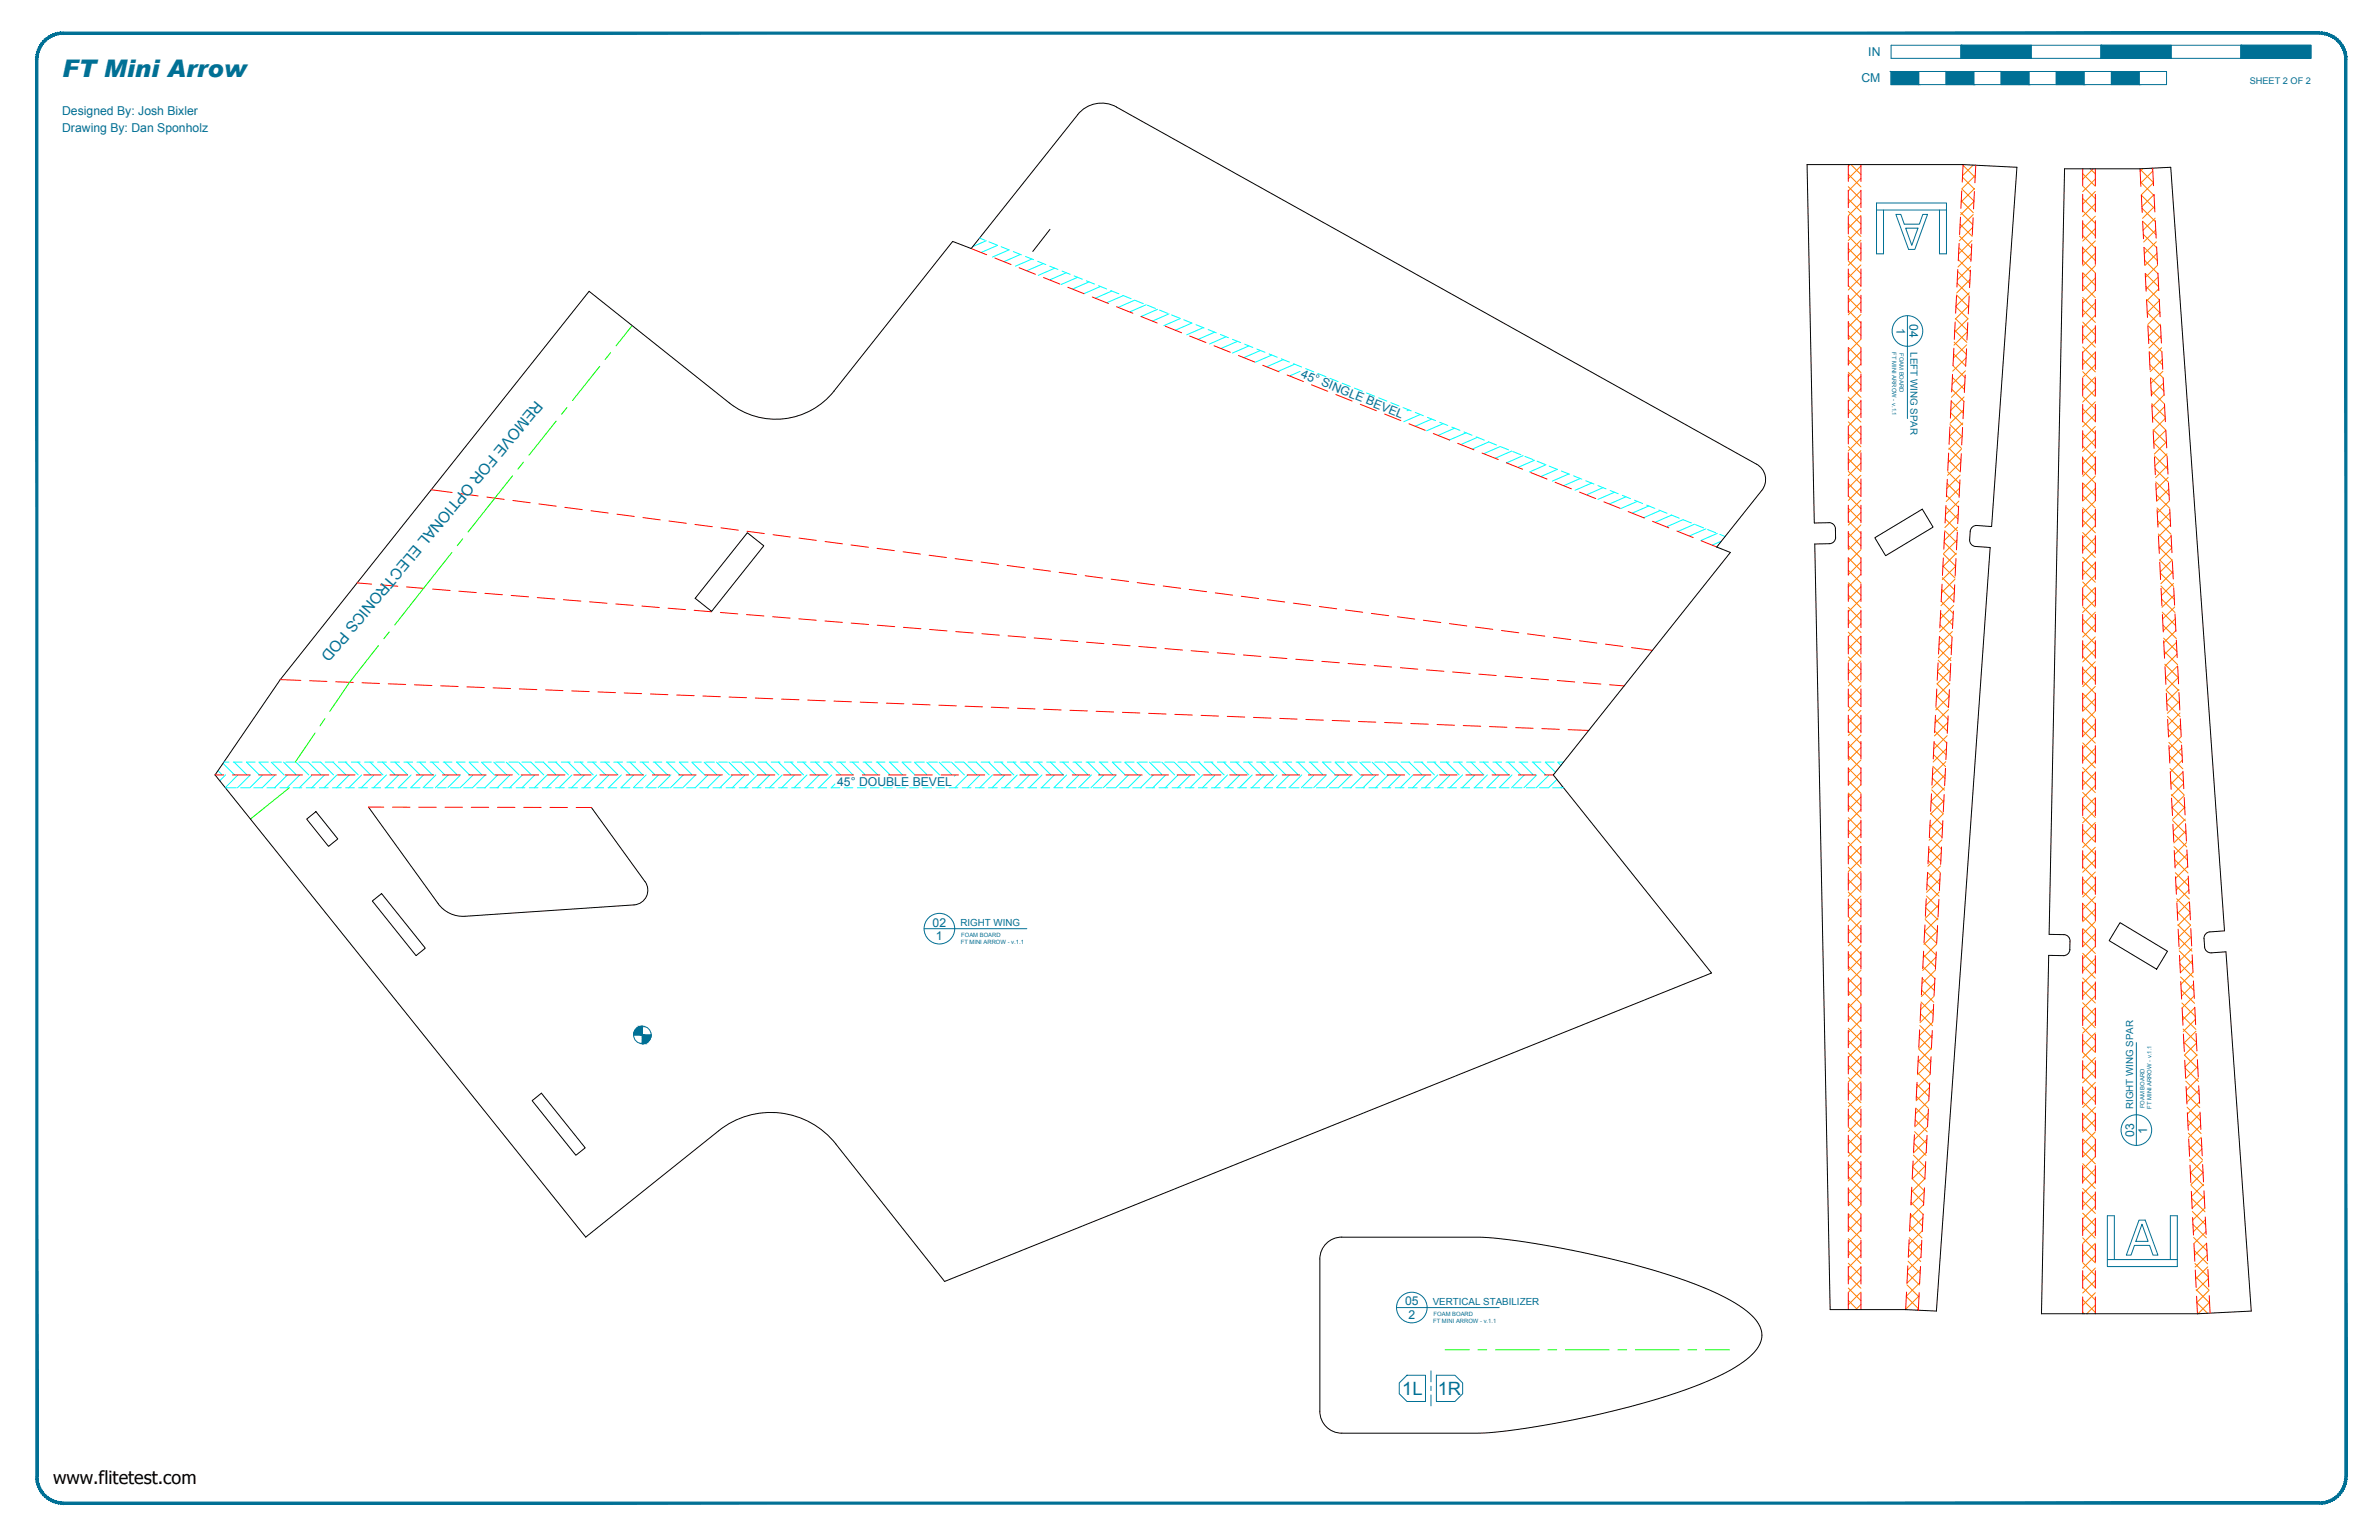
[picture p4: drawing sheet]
<svg xmlns="http://www.w3.org/2000/svg" width="864mm" height="559mm" viewBox="0 0 864 559" stroke-linecap="round" stroke-linejoin="round" font-family="sans-serif">
<defs><g id="words">
<text font-size="8.8" fill="#007095" x="22.6" y="27.9">FT Mini Arrow</text>
<g font-size="6.7" fill="#007095">
<text x="509" y="506.2">1L</text>
<text x="521.9" y="506.2">1R</text>
</g>
<text font-size="6.6" x="19.2" y="538.4">www.flitetest.com</text>
<text font-size="5.5" fill="#007095" x="194.4" y="145" transform="rotate(130 194.4 145)">REMOVE FOR OPTIONAL ELECTRONICS POD</text>
<g font-size="4.4" fill="#007095">
<text x="678.2" y="20.4">IN</text>
<text x="675.7" y="29.9">CM</text>
<text x="22.6" y="41.6">Designed By: Josh Bixler</text>
<text x="22.6" y="48.1">Drawing By: Dan Sponholz</text>
<text x="688.5" y="118.9" transform="rotate(90 688.5 118.9)">1</text>
<text x="693.2" y="117.7" transform="rotate(90 693.2 117.7)">04</text>
<text x="471.9" y="136.9" transform="rotate(22 471.9 136.9)">45° SINGLE BEVEL</text>
<text x="303.9" y="285.2">45° DOUBLE BEVEL</text>
<text x="338.5" y="336.2">02</text>
<text x="339.8" y="341">1</text>
<text x="774.7" y="412.6" transform="rotate(-90 774.7 412.6)">03</text>
<text x="779.5" y="411.3" transform="rotate(-90 779.5 411.3)">1</text>
<text x="510" y="473.7">05</text>
<text x="511.3" y="478.4">2</text>
</g>
<g font-size="3.5" fill="#007095">
<text x="693.5" y="127.8" transform="rotate(90 693.5 127.8)">LEFT WING SPAR</text>
<text x="348.6" y="335.9">RIGHT WING</text>
<text x="774.4" y="402.5" transform="rotate(-90 774.4 402.5)">RIGHT WING SPAR</text>
<text x="520.1" y="473.4">VERTICAL STABILIZER</text>
</g>
<text font-size="3.3" fill="#007095" x="816.7" y="30.4">SHEET 2 OF 2</text>
<g font-size="2.1" fill="#007095">
<text x="686.9" y="127.9" transform="rotate(90 686.9 127.9)">FT MINI ARROW - v.1.1</text>
<text x="689.5" y="128.1" transform="rotate(90 689.5 128.1)">FOAM BOARD</text>
<text x="348.9" y="339.9">FOAM BOARD</text>
<text x="348.8" y="342.5">FT MINI ARROW - v.1.1</text>
<text x="778.4" y="402.1" transform="rotate(-90 778.4 402.1)">FOAM BOARD</text>
<text x="781" y="402.3" transform="rotate(-90 781 402.3)">FT MINI ARROW - v.1.1</text>
<text x="520.3" y="480">FT MINI ARROW - v.1.1</text>
<text x="520.4" y="477.4">FOAM BOARD</text>
</g>
</g></defs>
<!-- layer: 01 CUT -->
<g fill="none" stroke="#000" stroke-width=".36">
<path d="M381.2 83.2l-6.3 8M264.8 146.3l-50.9-40.6-112.2 140.9-23.6 34.6 134.5 167.7 48.3-38.6a30.1 30.1 0 0 1 42.5 4.8l39.5 49.9 278.4-111.9-57.4-71.9 64.2-80.7-4.9-2 16.3-20.5a6.4 6.4 0 0 0-1.8-9.6M264.8 146.2a27 27 0 0 0 38-4.3l43-54.3 6.8 2.6 38.6-48.6a11.1 11.1 0 0 1 14.1-2.8l232.4 129.7M271.3 193.3l6 4.7-19 23.8-5.9-4.7zM666.4 194.9a2.3 2.3 0 0 1-2.3 2.4l-5.3 .1 5.6 277.8h27.4l11.1 .5 19.5-277-5.3-.4a2.31 2.31 0 0 1-2.1-2.5l.2-3a2.27 2.27 0 0 1 2.5-2.1l5.3 .4 9.2-130.4-19.6-1h-56.6l2.6 130.1 5.3-.2a2.3 2.3 0 0 1 2.4 2.3v3.1M680.6 195.1l17.2-10.3 3.9 6.5-17.2 10.3zM111.3 297.2l3.4-2.7 7.9 9.9-3.3 2.7zM133.8 292.9l25.3 35M214.7 293l19.5 26.9a5.3 5.3 0 0 1-4 8.4l-61.4 4.2a11.1 11.1 0 0 1-9.8-4.6M135.2 326.9l3.3-2.7 15.9 19.9-3.4 2.7zM769.6 334.8l17.2 10.4-3.9 6.5-17.3-10.4zM751.4 344.5a2.3 2.3 0 0 1-2.4 2.3l-5.3-.1-2.6 130h56.6l19.5-1-9.2-130.3-5.3 .4a2.31 2.31 0 0 1-2.4-2.2l-.2-3a2.27 2.27 0 0 1 2.1-2.5l5.3-.3-19.5-277.1-11.2 .5h-27.3l-5.7 277.8 5.4 .1a2.26 2.26 0 0 1 2.2 2.4v3"/>
<path d="M193.2 399.4l3.3-2.7 15.9 19.8-3.4 2.7zM487.1 448.9a7.9 7.9 0 0 0-8 7.9v55.3a7.9 7.9 0 0 0 8 7.9h49.4a282.5 282.5 0 0 0 52-8.8 177 177 0 0 0 38.3-13.3 29.1 29.1 0 0 0 11.5-9.3 8.1 8.1 0 0 0-1.6-10.4 47.3 47.3 0 0 0-16.3-10.2 297.2 297.2 0 0 0-66.4-17.3l-10.5-1.3-5.2-.4-51.2-.1"/>
</g>
<!-- layer: 02 SCORE -->
<g fill="none" stroke="#f00" stroke-width=".36">
<path d="M670.9 59.7v6.1M675.5 59.7v6.1M712.6 59.7l-.3 6.4M717.2 60l-.3 6.3M670.9 69v6.4M670.9 78.5v6.4M675.5 69v6.4M675.5 78.5v6.4M711.7 78.8l-.3 6.3M712.1 69.3l-.3 6.3M716.3 79l-.4 6.4M716.7 69.5l-.3 6.3"/>
<path d="M756 61.2v6.1M756 70.5v6.4M760.6 61.2v6.1M760.6 70.5v6.4M776.8 61.2l.4 6.4M777.3 70.8l.3 6.3M781.4 61l.4 6.4M781.9 70.6l.3 6.3M352.6 90.2l5.6 2.2M361.1 93.6l5.9 2.4M370 97.1l5.9 2.4M670.9 88.1v6.3"/>
<path d="M670.9 97.6v6.3M675.5 88.1v6.3M675.5 97.6v6.3M710.7 97.8l-.3 6.4M711.2 88.3l-.3 6.3M715.3 98l-.3 6.4M715.8 88.5l-.3 6.4M756 80.1v6.3M756 89.6v6.3M756 99.1v6.4M760.6 80.1v6.3M760.6 89.6v6.3"/>
<path d="M760.6 99.1v6.4M777.8 80.3l.3 6.3M778.3 89.8l.3 6.4M778.7 99.3l.4 6.4M782.4 80.1l.3 6.3M782.9 89.6l.3 6.3M783.3 99.1l.4 6.3M378.8 100.7l5.9 2.4M387.7 104.2l5.8 2.4M396.5 107.8l5.9 2.3M405.3 111.3l5.9 2.4M414.2 114.8l5.9 2.4"/>
<path d="M423 118.4l5.9 2.3M670.9 107.1v6.4M670.9 116.6v6.4M675.5 107.1v6.4M675.5 116.6v6.4M709.7 116.8l-.3 6.4M710.2 107.3l-.3 6.4M714.3 117.1l-.3 6.3M714.8 107.5l-.3 6.4M756 108.6v6.4M756 118.2v6.3M760.6 108.6v6.4"/>
<path d="M760.6 118.2v6.3M779.2 108.8l.4 6.4M779.7 118.4l.3 6.3M783.8 108.6l.3 6.3M784.3 118.1l.3 6.4M431.9 121.9l5.9 2.4M440.7 125.5l5.9 2.3M449.6 129l5.9 2.4M458.4 132.5l5.9 2.4M467.2 136.1l5.9 2.3M476.1 139.6l5.9 2.4M670.9 126.2v6.3"/>
<path d="M670.9 135.7v6.3M675.5 126.2v6.3M675.5 135.7v6.3M708.8 135.9l-.3 6.3M709.3 126.4l-.3 6.3M713.4 136.1l-.3 6.3M713.9 126.6l-.3 6.3M756 127.7v6.3M756 137.2v6.4M760.6 127.7v6.3M760.6 137.2v6.4M780.2 127.9l.3 6.3"/>
<path d="M780.7 137.4l.3 6.3M784.8 127.6l.3 6.4M785.2 137.2l.4 6.3M484.9 143.2l5.9 2.3M493.8 146.7l5.9 2.3M502.6 150.2l5.9 2.4M511.5 153.8l5.9 2.3M520.3 157.3l5.9 2.4M670.9 145.2v6.4M670.9 154.7v6.4M675.5 145.2v6.4M675.5 154.7v6.4"/>
<path d="M707.8 154.9l-.3 6.3M708.3 145.4l-.3 6.3M712.4 155.1l-.3 6.4M712.9 145.6l-.3 6.3M756 146.7v6.4M756 156.3v6.3M760.6 146.7v6.4M760.6 156.3v6.3M781.1 146.9l.4 6.3M781.6 156.4l.3 6.3M785.7 146.7l.4 6.3M786.2 156.2l.3 6.3"/>
<path d="M156.5 177.7l7.6 1M167.3 179.1l6.3 .9M529.2 160.9l5.8 2.3M538 164.4l5.9 2.3M546.8 167.9l5.9 2.4M555.7 171.5l5.9 2.3M564.5 175l5.9 2.4M573.4 178.6l5.9 2.3M670.9 164.3v6.3M670.9 173.8v6.3M675.5 164.3v6.3M675.5 173.8v6.3"/>
<path d="M706.9 173.9l-.3 6.3M707.4 164.4l-.3 6.3M711.5 174.1l-.3 6.4M712 164.6l-.4 6.4M756 165.8v6.3M756 175.3v6.4M760.6 165.8v6.3M760.6 175.3v6.4M782.1 165.9l.3 6.3M782.6 175.4l.3 6.4M786.7 165.7l.3 6.3M787.2 175.2l.3 6.3"/>
<path d="M176.7 180.4l6.3 .8M186.2 181.6l6.3 .8M195.6 182.9l6.3 .8M205 184.1l6.4 .8M214.5 185.3l6.3 .9M224 186.6l6.2 .8M233.4 187.8l6.3 .9M242.8 189.1l6.3 .8M252.3 190.3l6.3 .8M261.7 191.5l6.3 .9M271.2 192.8l6.3 .8M280.6 194l6.3 .9"/>
<path d="M290.1 195.3l6.2 .8M299.5 196.5l6.3 .8M308.9 197.8l6.3 .8M318.4 199l6.3 .8M582.2 182.1l5.9 2.3M591 185.6l5.9 2.4M599.9 189.2l5.9 2.3M608.7 192.7l5.9 2.4M617.6 196.2l5.6 2.3M670.9 183.3v6.4M670.9 192.8v6.4M675.5 183.3v6.4"/>
<path d="M675.5 192.8v6.4M705.9 192.9l-.3 6.4M706.4 183.4l-.3 6.4M710.5 193.2l-.3 6.3M711 183.7l-.3 6.3M756 184.8v6.4M756 194.4v6.3M760.6 184.8v6.4M760.6 194.4v6.3M783 184.9l.4 6.4M783.5 194.5l.4 6.3M787.6 184.7l.4 6.4"/>
<path d="M788.1 194.2l.3 6.4M129.6 211.5l5.3 .5M138.1 212.2l6.3 .5M147.6 213l6.3 .5M157.1 213.8l6.3 .5M166.6 214.5l6.3 .5M176.1 215.3l6.3 .5M185.6 216.1l6.3 .5M195 216.8l6.4 .6M204.5 217.6l6.4 .5M214 218.4l6.4 .5M223.5 219.2l6.4 .5"/>
<path d="M233 219.9l6.3 .5M327.8 200.2l6.3 .9M337.3 201.5l6.3 .8M346.7 202.7l6.3 .8M356.2 204l6.3 .8M365.6 205.2l6.3 .8M375.1 206.4l6.2 .9M384.5 207.7l6.3 .8M393.9 208.9l6.3 .9M403.4 210.2l6.3 .8M412.8 211.4l6.3 .8M422.3 212.6l6.3 .9"/>
<path d="M431.7 213.9l6.3 .8M441.2 215.1l6.2 .9M450.6 216.4l6.3 .8M460 217.6l6.4 .8M469.5 218.9l6.3 .8M670.9 202.4v6.3M670.9 211.9v6.3M675.5 202.4v6.3M675.5 211.9v6.3M705 212l-.3 6.3M705.4 202.5l-.3 6.3M709.6 212.2l-.3 6.3"/>
<path d="M710 202.7l-.3 6.3M756 203.9v6.3M756 213.4v6.4M760.6 203.9v6.3M760.6 213.4v6.4M784 204l.3 6.3M784.5 213.5l.3 6.3M788.6 203.7l.3 6.4M789.1 213.2l.3 6.4M242.5 220.7l6.3 .5M252 221.5l6.3 .5M261.5 222.2l6.3 .6"/>
<path d="M271 223l6.3 .5M280.5 223.8l6.3 .5M290 224.6l6.3 .5M299.5 225.3l6.3 .5M309 226.1l6.3 .5M318.5 226.9l6.3 .5M328 227.6l6.3 .5M337.4 228.4l6.4 .5M346.9 229.2l6.4 .5M356.4 229.9l6.4 .6M365.9 230.7l6.4 .5M375.4 231.5l6.3 .5"/>
<path d="M384.9 232.3l6.4 .5M394.4 233l6.3 .5M403.9 233.8l6.3 .5M413.4 234.6l6.3 .5M422.9 235.3l6.3 .6M432.4 236.1l6.3 .5M441.9 236.9l6.3 .5M451.4 237.7l6.3 .5M460.9 238.4l6.3 .6M470.4 239.2l6.3 .5M478.9 220.1l6.3 .8M479.9 240l6.3 .5"/>
<path d="M488.4 221.3l6.3 .9M497.8 222.6l6.3 .8M507.3 223.8l6.3 .8M516.7 225.1l6.3 .8M526.1 226.3l6.4 .8M535.6 227.5l6.3 .9M545 228.8l6.3 .8M554.5 230l6.3 .8M563.9 231.3l6.3 .8M573.4 232.5l6.3 .8M582.8 233.7l6.3 .9M592.3 235l7.5 1"/>
<path d="M670.9 221.4v6.4M670.9 230.9v6.4M675.5 221.4v6.4M675.5 230.9v6.4M704 231l-.3 6.3M704.5 221.5l-.3 6.3M708.6 231.2l-.3 6.4M709.1 221.7l-.3 6.3M756 222.9v6.4M756 232.5v6.3M760.6 222.9v6.4M760.6 232.5v6.3"/>
<path d="M785 223l.3 6.3M785.4 232.5l.4 6.4M789.5 222.8l.4 6.3M790 232.3l.3 6.3M101.7 246.6l7.5 .3M112.4 247l6.3 .3M121.9 247.4l6.3 .2M131.4 247.7l6.4 .3M140.9 248.1l6.4 .3M150.4 248.5l6.4 .2M160 248.8l6.3 .3M169.5 249.2l6.3 .3"/>
<path d="M179 249.6l6.3 .2M188.5 250l6.4 .2M198 250.3l6.4 .3M207.5 250.7l6.4 .2M217.1 251.1l6.3 .2M226.6 251.5l6.3 .2M236.1 251.8l6.4 .3M245.6 252.2l6.4 .2M255.2 252.6l6.3 .2M264.7 252.9l6.3 .3M274.2 253.3l6.3 .2M283.7 253.7l6.4 .2"/>
<path d="M293.2 254l6.4 .3M302.7 254.4l6.4 .2M312.3 254.8l6.3 .2M321.8 255.1l6.3 .3M331.3 255.5l6.3 .3M340.8 255.9l6.4 .2M350.3 256.3l6.4 .2M359.8 256.6l6.4 .3M369.4 257l6.3 .2M378.9 257.4l6.3 .2M388.4 257.7l6.3 .3M397.9 258.1l6.4 .3"/>
<path d="M407.4 258.5l6.4 .2M416.9 258.8l6.4 .3M426.5 259.2l6.3 .3M436 259.6l6.3 .2M445.5 259.9l6.4 .3M489.4 240.8l6.3 .5M498.8 241.5l6.4 .5M508.3 242.3l6.4 .5M517.8 243.1l6.4 .5M527.3 243.8l6.4 .6M536.8 244.6l6.3 .5M546.3 245.4l6.3 .5"/>
<path d="M555.8 246.2l6.3 .5M565.3 246.9l6.3 .6M574.8 247.7l6.3 .5M584.3 248.5l5.3 .4M670.9 240.5v6.3M670.9 250v6.3M670.9 259.5v6.4M675.5 240.5v6.3M675.5 250v6.3M675.5 259.5v6.4M702.6 259.5l-.3 6.4M703.1 250l-.3 6.4"/>
<path d="M703.5 240.5l-.3 6.4M707.2 259.8l-.3 6.3M707.7 250.2l-.4 6.4M708.1 240.7l-.3 6.4M756 242v6.3M756 251.5v6.4M760.6 242v6.3M760.6 251.5v6.4M785.9 242l.3 6.4M786.4 251.5l.3 6.4M790.5 241.8l.3 6.3M791 251.3l.3 6.4"/>
<path d="M455 260.3l6.4 .3M464.6 260.7l6.3 .2M474.1 261.1l6.3 .2M483.6 261.4l6.3 .3M493.1 261.8l6.3 .2M502.6 262.2l6.4 .2M512.1 262.5l6.4 .3M521.7 262.9l6.3 .3M531.2 263.3l6.3 .2M540.7 263.6l6.3 .3M550.2 264l6.3 .3M559.7 264.4l6.4 .2"/>
<path d="M569.2 264.8l7.5 .2M670.9 269v6.4M670.9 278.6v6.3M675.5 269v6.4M675.5 278.6v6.3M701.6 278.6l-.3 6.3M702.1 269l-.3 6.4M706.2 278.8l-.3 6.3M706.7 269.3l-.3 6.3M756 261v6.4M756 270.6v6.3M760.6 261v6.4"/>
<path d="M760.6 270.6v6.3M786.9 261l.3 6.4M787.3 270.6l.4 6.3M791.5 260.8l.3 6.4M791.9 270.3l.4 6.4M792.4 279.9l.3 6.3M78.1 281.2h3.1M84.4 281.2h6.4M93.9 281.2h6.4M103.5 281.2h6.3M113 281.2h6.3M122.5 281.2h6.4"/>
<path d="M132 281.2h6.4M133.8 292.9h5.5M141.6 281.2h6.3M142.5 292.9h6.3M151.1 281.2h6.3M152 292.9h6.4M160.6 281.2h6.4M161.5 292.9h6.4M170.1 281.2h6.4M171.1 292.9h6.3M179.7 281.2h6.3M180.6 292.9l6.3 .1"/>
<path d="M189.2 281.2h6.3M190.1 293h6.4M198.7 281.2h6.4M199.6 293h6.4M208.2 281.2h6.4M209.2 293h5.5M217.8 281.2h6.3M227.3 281.2h6.3M236.8 281.2h6.4M246.3 281.2h6.4M255.9 281.2h6.3M265.4 281.2h6.3"/>
<path d="M274.9 281.2h6.4M284.4 281.2h6.4M294 281.2h6.3M303.5 281.2h6.3M313 281.2h6.4M322.5 281.2h6.4M332.1 281.2h6.3M341.6 281.2h6.3M351.1 281.2h6.4M360.6 281.2h6.4M370.2 281.2h6.3M379.7 281.2h6.4"/>
<path d="M389.2 281.2h6.4M398.8 281.2h6.3M408.3 281.2h6.3M417.8 281.2h6.4M427.3 281.2h6.4M436.9 281.2h6.3M446.4 281.2h6.3M455.9 281.2h6.4M465.4 281.2h6.4M475 281.2h6.3M484.5 281.2h6.3M494 281.2h6.4"/>
<path d="M503.5 281.2h6.4M513.1 281.2h6.3M522.6 281.2h6.3M532.1 281.2h6.4M541.6 281.2h6.4M551.2 281.2h6.3M560.7 281.2h3.2M670.9 288.1v6.3M670.9 297.6v6.4M675.5 288.1v6.3M675.5 297.6v6.4M700.7 297.6l-.3 6.3"/>
<path d="M701.2 288.1l-.4 6.3M705.3 297.8l-.3 6.4M705.7 288.3l-.3 6.3M756 280.1v6.3M756 289.6v6.4M756 299.1v6.4M760.6 280.1v6.3M760.6 289.6v6.4M760.6 299.1v6.4M787.8 280.1l.3 6.3M788.3 289.6l.3 6.3M788.8 299.1l.3 6.3"/>
<path d="M792.9 289.4l.3 6.3M793.4 298.9l.3 6.3M670.9 307.1v6.4M670.9 316.7v6.3M675.5 307.1v6.4M675.5 316.7v6.3M699.7 316.6l-.3 6.4M700.2 307.1l-.3 6.4M704.3 316.8l-.3 6.4M704.8 307.3l-.3 6.4M756 308.7v6.3M756 318.2v6.3"/>
<path d="M760.6 308.7v6.3M760.6 318.2v6.3M789.3 308.6l.3 6.4M789.7 318.1l.4 6.4M793.9 308.4l.3 6.3M794.3 317.9l.3 6.3M670.9 326.2v6.4M670.9 335.7v6.4M675.5 326.2v6.4M675.5 335.7v6.4M698.8 335.6l-.4 6.4M699.2 326.1l-.3 6.4"/>
<path d="M703.4 335.9l-.4 6.3M703.8 326.4l-.3 6.3M756 327.7v6.4M756 337.2v6.4M760.6 327.7v6.4M760.6 337.2v6.4M790.2 327.7l.3 6.3M790.7 337.2l.3 6.3M794.8 327.4l.3 6.4M795.3 336.9l.3 6.4M670.9 345.3v6.3M670.9 354.8v6.3"/>
<path d="M675.5 345.3v6.3M675.5 354.8v6.3M697.8 354.7l-.3 6.3M698.3 345.2l-.3 6.3M702.4 354.9l-.3 6.3M702.9 345.4l-.3 6.3M756 346.8v6.3M756 356.3v6.3M760.6 346.8v6.3M760.6 356.3v6.3M791.2 346.7l.3 6.3M791.6 356.2l.4 6.3"/>
<path d="M795.8 346.4l.3 6.4M796.2 356l.4 6.3M670.9 364.3v6.4M670.9 373.8v6.4M675.5 364.3v6.4M675.5 373.8v6.4M696.9 373.7l-.4 6.3M697.3 364.2l-.3 6.3M701.4 373.9l-.3 6.4M701.9 364.4l-.3 6.3M756 365.8v6.4M756 375.3v6.4"/>
<path d="M760.6 365.8v6.4M760.6 375.3v6.4M792.1 365.7l.3 6.3M792.6 375.2l.3 6.3M796.7 365.5l.3 6.3M797.2 375l.3 6.3M670.9 383.4v6.3M670.9 392.9v6.3M675.5 383.4v6.3M675.5 392.9v6.3M695.9 392.7l-.3 6.4M696.4 383.2l-.3 6.3"/>
<path d="M700.5 393l-.3 6.3M701 383.4l-.3 6.4M756 384.9v6.3M756 394.4v6.3M760.6 384.9v6.3M760.6 394.4v6.3M793.1 384.7l.3 6.4M793.6 394.2l.3 6.4M797.7 384.5l.3 6.3M798.2 394l.3 6.4M670.9 402.4v6.4M670.9 411.9v6.4"/>
<path d="M675.5 402.4v6.4M675.5 411.9v6.4M695 411.7l-.4 6.4M695.4 402.2l-.3 6.4M699.5 412l-.3 6.3M700 402.5l-.3 6.3M756 403.9v6.4M756 413.4v6.4M760.6 403.9v6.4M760.6 413.4v6.4M794 403.7l.3 6.4M794.5 413.3l.3 6.3"/>
<path d="M798.6 403.5l.3 6.4M799.1 413l.3 6.4M670.9 421.5v6.3M670.9 431v6.3M675.5 421.5v6.3M675.5 431v6.3M694 430.8l-.3 6.3M694.5 421.3l-.4 6.3M698.6 431l-.3 6.3M699.1 421.5l-.4 6.3M756 423v6.3M756 432.5v6.3"/>
<path d="M760.6 423v6.3M760.6 432.5v6.3M795 422.8l.3 6.3M795.5 432.3l.3 6.3M799.6 422.5l.3 6.4M800.1 432.1l.3 6.3M670.9 440.5v6.4M670.9 450v6.4M670.9 459.6v6.3M675.5 440.5v6.4M675.5 450v6.4M675.5 459.6v6.3"/>
<path d="M692.6 459.3l-.4 6.4M693 449.8l-.3 6.4M693.5 440.3l-.3 6.3M697.2 459.5l-.4 6.4M697.6 450l-.3 6.4M698.1 440.5l-.3 6.4M756 442v6.4M756 451.5v6.4M760.6 442v6.4M760.6 451.5v6.4M795.9 441.8l.4 6.4M796.4 451.3l.3 6.4"/>
<path d="M800.5 441.6l.3 6.3M801 451.1l.3 6.3M670.9 469.1v6.1M675.5 469.1v6.1M692.1 468.8l-.3 6.4M696.7 469l-.3 6.4M756 461.1v6.3M756 470.6v6.1M760.6 461.1v6.3M760.6 470.6v6.1M796.9 460.8l.3 6.4M797.4 470.3l.3 6.4"/>
<path d="M801.5 460.6l.3 6.4M802 470.1l.3 6.4"/>
</g>
<!-- layer: 05 REFERENCE -->
<g fill="none" stroke="#0f0" stroke-width=".36">
<path d="M229.5 118.1l-5.9 7.4M217.7 132.9l-9.9 12.4M221.7 128l-2 2.4M201.9 152.8l-9.9 12.4M205.8 147.8l-1.9 2.5M186.1 172.7l-16.2 20.3M190 167.7l-2 2.5M168 195.5l-2 2.5M164 200.5l-20.7 26.3M137.4 234.3l-10.5 13.3-7.2 10.5M141.3 229.3l-2 2.5M114.4 266l-7.2 10.5"/>
<path d="M117.9 260.7l-1.7 2.7M105 285.8l-14.1 11.4M524.6 489.8h8.7M536.5 489.8h3.2M542.9 489.8h15.8M561.9 489.8h3.2M568.3 489.8h15.8M587.3 489.8h3.2M593.7 489.8h15.8M612.7 489.8h3.2M619.1 489.8h8.7"/>
</g>
<!-- layer: 04 BEVEL -->
<g fill="none" stroke="#0ff" stroke-width=".36">
<path d="M355.6 86.4l1.9 .8M358 87.3l-4.9 2.2M359 87.7l2.9 1.2M362.1 89l-6 2.6M363.4 89.5l3 1.2M366.3 90.7l-6 2.6M367.8 91.3l3 1.2M370.4 92.3l-6 2.6M372.3 93.1l2.9 1.1M374.6 94l-6 2.6M376.7 94.8l2.9 1.2M378.7 95.6l-6 2.7"/>
<path d="M381.1 96.6l3 1.2M382.9 97.3l-6 2.6M385.5 98.4l3 1.1M387 99l-6 2.6M389.9 100.1l3 1.2M391.2 100.6l-6 2.6M394.4 101.9l2.9 1.2M395.3 102.3l-6 2.6M398.8 103.7l2.9 1.2M399.5 103.9l-6 2.7M403.2 105.4l3 1.2M403.6 105.6l-6 2.6"/>
<path d="M407.6 107.2l3 1.2M407.8 107.3l-6 2.6M411.9 108.9l-6 2.6M412.1 109l2.9 1.2M416.1 110.6l-6.1 2.6M416.5 110.7l2.9 1.2M420.2 112.2l-6 2.7M420.9 112.5l2.9 1.2M424.4 113.9l-6.1 2.6M425.3 114.3l3 1.2M428.5 115.6l-6 2.6M429.7 116l3 1.2"/>
<path d="M432.7 117.2l-6.1 2.6M434.2 117.8l2.9 1.2M436.8 118.9l-6 2.6M438.6 119.6l2.9 1.2M441 120.5l-6.1 2.6M443 121.4l2.9 1.1M445.1 122.2l-6 2.6M447.4 123.1l3 1.2M449.2 123.9l-6 2.6M451.9 124.9l2.9 1.2M453.4 125.5l-6 2.6M456.3 126.7l2.9 1.1"/>
<path d="M457.5 127.2l-6 2.6M460.7 128.4l2.9 1.2M461.7 128.8l-6 2.6M465.1 130.2l3 1.2M465.8 130.5l-6 2.6M469.5 132l3 1.2M470 132.2l-6 2.6M471.9 134.8l-3.8 1.6M473.9 133.7l3 1.2M478.4 135.5l2.9 1.2M482.8 137.3l2.9 1.2M487.2 139.1l3 1.1"/>
<path d="M491.6 140.8l3 1.2M496.1 142.6l2.9 1.2M500.5 144.4l2.9 1.1M504.9 146.1l3 1.2M509.3 147.9l3 1.2M511.4 148.8l-.7 .2M513.8 149.7l2.9 1.1M515.6 150.4l-6 2.6M518.2 151.4l2.9 1.2M519.7 152.1l-6 2.6M522.6 153.2l3 1.2M523.9 153.7l-6 2.6"/>
<path d="M527 155l3 1.2M528 155.4l-6 2.6M531.4 156.8l3 1.1M532.2 157l-6.1 2.7M535.9 158.5l2.9 1.2M536.3 158.7l-6 2.6M540.3 160.3l2.9 1.2M540.5 160.4l-6.1 2.6M544.6 162l-6 2.6M544.7 162.1l3 1.1M548.8 163.7l-6.1 2.6M549.1 163.8l3 1.2"/>
<path d="M552.9 165.3l-6 2.7M553.6 165.6l2.9 1.2M557.1 167l-6.1 2.6M558 167.4l2.9 1.1M561.2 168.6l-6 2.7M562.4 169.1l2.9 1.2-6 2.6M566.8 170.9l3 1.2M569.5 172l-6 2.6M571.2 172.7l3 1.2M573.6 173.6l-6 2.6M575.7 174.4l2.9 1.2M577.8 175.3l-6 2.6"/>
<path d="M580.1 176.2l2.9 1.2M581.9 176.9l-6 2.7M584.5 178l2.9 1.2M586.1 178.6l-6 2.6M588.9 179.7l3 1.2M590.2 180.3l-6 2.6M593.4 181.5l2.9 1.2M594.4 181.9l-6 2.6M597.8 183.3l2.9 1.2M598.5 183.6l-6 2.6M602.2 185.1l2.9 1.1M602.7 185.2l-6 2.7"/>
<path d="M606.6 186.8l3 1.2M606.8 186.9l-6 2.6M611 188.6l-6 2.6M611 188.6l3 1.2M615.1 190.2l-6 2.6M615.4 190.4l3 1.2M619.3 191.9l-6.1 2.6M619.9 192.1l2.9 1.2M623.4 193.5l-6 2.7M624.3 193.9l1.9 .8M624.9 196.4l-3.4 1.4M79.1 279.6l1.6 1.6"/>
<path d="M80.9 277l4.2 4.2M81.3 276.5h1.8M84.7 276.5h3.2M85 276.5l4.6 4.7M92.6 276.5h-3.1l4.6 4.7M94 276.5l4.6 4.7M94.2 276.5h3.2M98.5 276.5l4.6 4.7M99 276.5h3.2M102.9 276.5l4.7 4.7M103.7 276.5h3.2M107.4 276.5l4.7 4.7"/>
<path d="M108.5 276.5h3.2M111.9 276.5l4.7 4.7M113.3 276.5h3.1l4.7 4.7M118 276.5h3.2M120.9 276.5l4.7 4.7M122.8 276.5h3.2M125.4 276.5l4.7 4.7M127.6 276.5h3.1M129.9 276.5l4.6 4.7M132.3 276.5h3.2M134.4 276.5l4.6 4.7M137.1 276.5h3.2"/>
<path d="M138.9 276.5l4.6 4.7M141.8 276.5h3.2M143.3 276.5l4.7 4.7M146.6 276.5h3.2M147.8 276.5l4.7 4.7M151.4 276.5h3.1M152.3 276.5l4.7 4.7M156.1 276.5h3.2M156.8 276.5l4.7 4.7M160.9 276.5h3.2M161.3 276.5l4.7 4.7M165.7 276.5h3.1"/>
<path d="M165.8 276.5l4.7 4.7M170.3 276.5l4.6 4.7M170.4 276.5h3.2M174.8 276.5l4.6 4.7M175.2 276.5h3.2M179.3 276.5l4.6 4.7M179.9 276.5h3.2M183.8 276.5l4.6 4.7M184.7 276.5h3.2M188.3 276.5l4.6 4.7M189.5 276.5h3.1M192.8 276.5l4.6 4.7"/>
<path d="M194.2 276.5h3.2M197.2 276.5l4.7 4.7M199 276.5h3.2M201.7 276.5l4.7 4.7M203.8 276.5h3.1M206.2 276.5l4.7 4.7M208.5 276.5h3.2M210.7 276.5l4.7 4.7M213.3 276.5h3.2M215.2 276.5l4.7 4.7M218 276.5h3.2M219.7 276.5l4.7 4.7"/>
<path d="M222.8 276.5h3.2M224.2 276.5l4.6 4.7M227.6 276.5h3.1M228.7 276.5l4.6 4.7M232.3 276.5h3.2M233.2 276.5l4.6 4.7M237.1 276.5h3.2M237.6 276.5l4.7 4.7M241.9 276.5h3.1M242.1 276.5l4.7 4.7M249.8 276.5h-3.2l4.7 4.7M251.1 276.5l4.7 4.7"/>
<path d="M251.4 276.5h3.2M255.6 276.5l4.7 4.7M256.1 276.5h3.2M260.1 276.5l4.7 4.7M260.9 276.5h3.2M264.6 276.5l4.6 4.7M265.7 276.5h3.1M269.1 276.5l4.6 4.7M270.4 276.5h3.2M273.6 276.5l4.6 4.7M275.2 276.5h3.2M278.1 276.5l4.6 4.7"/>
<path d="M280 276.5h3.1M282.5 276.5l4.7 4.7M284.7 276.5h3.2M287 276.5l4.7 4.7M289.5 276.5h3.2M291.5 276.5l4.7 4.7M294.2 276.5h3.2M296 276.5l4.7 4.7M299 276.5h3.2M300.5 276.5l4.7 4.7M303.8 276.5h3.1M305 276.5l4.7 4.7"/>
<path d="M308.5 276.5h3.2M309.5 276.5l4.6 4.7M313.3 276.5h3.2M314 276.5l4.7 4.7M318.1 276.5h3.1M318.5 276.5l4.6 4.7M322.8 276.5h3.2M323 276.5l4.6 4.7M327.5 276.5l4.6 4.7M327.6 276.5h3.2M331.9 276.5l4.7 4.7M332.3 276.5h3.2"/>
<path d="M336.4 276.5l4.7 4.7M337.1 276.5h3.2M340.9 276.5l4.7 4.7M341.9 276.5h3.1M345.4 276.5l4.7 4.7M346.6 276.5h3.2M349.9 276.5l4.7 4.7M351.4 276.5h3.2M354.4 276.5l4.7 4.7M356.2 276.5h3.1M358.9 276.5l4.6 4.7M360.9 276.5h3.2"/>
<path d="M363.4 276.5l4.6 4.7M365.7 276.5h3.2M367.9 276.5l4.6 4.7M370.4 276.5h3.2M372.3 276.5l4.7 4.7M375.2 276.5h3.2M376.8 276.5l4.7 4.7M380 276.5h3.1M381.3 276.5l4.7 4.7M384.7 276.5h3.2M385.8 276.5l4.7 4.7M389.5 276.5h3.2"/>
<path d="M390.3 276.5l4.7 4.7M394.3 276.5h3.1M394.8 276.5l4.7 4.7M399 276.5h3.2M399.3 276.5l4.7 4.7M407 276.5h-3.2l4.6 4.7M408.3 276.5l4.6 4.7M408.5 276.5h3.2M412.8 276.5l4.6 4.7M413.3 276.5h3.2M417.3 276.5l4.6 4.7M418.1 276.5h3.1"/>
<path d="M421.8 276.5l4.6 4.7M422.8 276.5h3.2M426.2 276.5l4.7 4.7M427.6 276.5h3.2M430.7 276.5l4.7 4.7M432.4 276.5h3.2M435.2 276.5l4.7 4.7M437.1 276.5h3.2M439.7 276.5l4.7 4.7M441.9 276.5h3.2M444.2 276.5l4.7 4.7M446.7 276.5h3.1"/>
<path d="M448.7 276.5l4.7 4.7M451.4 276.5h3.2M453.2 276.5l4.6 4.7M456.2 276.5h3.2M457.7 276.5l4.6 4.7M461 276.5h3.1M462.2 276.5l4.6 4.7M465.7 276.5h3.2M466.6 276.5l4.7 4.7M470.5 276.5h3.2M471.1 276.5l4.7 4.7M475.2 276.5h3.2"/>
<path d="M475.6 276.5l4.7 4.7M480 276.5h3.2M480.1 276.5l4.7 4.7M484.6 276.5l4.7 4.7M484.8 276.5h3.1M489.1 276.5l4.7 4.7M489.5 276.5h3.2M493.6 276.5l4.6 4.7M494.3 276.5h3.2M498.1 276.5l4.6 4.7M499.1 276.5h3.1M502.6 276.5l4.6 4.7"/>
<path d="M503.8 276.5h3.3l4.6 4.7M508.6 276.5h3.2M511.5 276.5l4.7 4.7M513.3 276.5h3.2M516.1 276.5l4.6 4.7M518.1 276.5h3.2M520.5 276.5l4.7 4.7M522.9 276.5h3.1M525 276.5l4.7 4.7M527.6 276.5h3.2M529.5 276.5l4.7 4.7M532.4 276.5h3.2"/>
<path d="M534 276.5l4.7 4.7M537.2 276.5h3.1M538.5 276.5l4.7 4.7M541.9 276.5h3.2M543 276.5l4.7 4.7M546.7 276.5h3.2M547.5 276.5l4.6 4.7M551.4 276.5h3.2M552 276.5l4.6 4.7M556.2 276.5h3.2M556.5 276.5l4.6 4.7M564.1 276.5h-3.2l3.7 3.7"/>
<path d="M565.4 276.5l1.2 1.2M565.7 276.5h1.9M81.8 285.8h4M81.9 281.2l-2.1 2.1M86.4 281.2l-4.6 4.6M87.4 285.8h3.1M90.9 281.2l-4.7 4.6M92.1 285.8h3.2M95.4 281.2l-4.7 4.6M96.9 285.8h3.2M99.9 281.2l-4.7 4.6M101.6 285.8h3.2"/>
<path d="M104.3 281.2l-4.6 4.6M106.4 285.8h3.2M108.8 281.2l-4.6 4.6M111.2 285.8h3.1M113.3 281.2l-4.6 4.6M115.9 285.8h3.2M117.8 281.2l-4.6 4.6M120.7 285.8h3.2M122.3 281.2l-4.6 4.6M125.5 285.8h3.1M126.8 281.2l-4.7 4.6M130.2 285.8h3.2"/>
<path d="M131.3 281.2l-4.7 4.6M135 285.8h3.2M135.8 281.2l-4.7 4.6M139.7 285.8h3.2M140.3 281.2l-4.7 4.6M144.5 285.8h3.2M144.8 281.2l-4.7 4.6M149.3 281.2l-4.7 4.6M149.3 285.8h3.1M153.7 281.2l-4.6 4.6M154 285.8h3.2M158.2 281.2l-4.6 4.6"/>
<path d="M158.8 285.8h3.2M162.7 281.2l-4.6 4.6M163.6 285.8h3.1M167.2 281.2l-4.7 4.6M171.7 281.2l-4.7 4.6M173.1 285.8h3.2M176.2 281.2l-4.7 4.6h-3.2M177.8 285.8h3.2M180.7 281.2l-4.7 4.6M182.6 285.8h3.2M185.2 281.2l-4.7 4.6M187.4 285.8h3.1"/>
<path d="M189.7 281.2l-4.7 4.6M192.1 285.8h3.2M194.1 281.2l-4.6 4.6M196.9 285.8h3.2M198.6 281.2l-4.6 4.6M201.7 285.8h3.1M203.1 281.2l-4.6 4.6M206.4 285.8h3.2M207.6 281.2l-4.6 4.6M211.2 285.8h3.2M212.1 281.2l-4.6 4.6M215.9 285.8h3.2"/>
<path d="M216.6 281.2l-4.7 4.6M220.7 285.8h3.2M221.1 281.2l-4.7 4.6M225.5 285.8h3.1M225.6 281.2l-4.7 4.6M230.1 281.2l-4.7 4.6M230.2 285.8h3.2M234.6 281.2l-4.7 4.6M235 285.8h3.2M239.1 281.2l-4.7 4.6M239.8 285.8h3.1M243.6 281.2l-4.7 4.6"/>
<path d="M244.5 285.8h3.2M248 281.2l-4.6 4.6M249.3 285.8h3.2M252.5 281.2l-4.6 4.6M254 285.8h3.2M257 281.2l-4.6 4.6M258.8 285.8h3.2M261.5 281.2l-4.7 4.6M263.6 285.8h3.1M266 281.2l-4.7 4.6M268.3 285.8h3.2M270.5 281.2l-4.7 4.6"/>
<path d="M273.1 285.8h3.2M275 281.2l-4.7 4.6M277.9 285.8h3.1M279.5 281.2l-4.7 4.6M282.6 285.8h3.2M284 281.2l-4.7 4.6M287.4 285.8h3.2M288.4 281.2l-4.6 4.6M292.1 285.8h3.2M292.9 281.2l-4.6 4.6M296.9 285.8h3.2M297.4 281.2l-4.6 4.6"/>
<path d="M301.7 285.8h3.1M301.9 281.2l-4.6 4.6M303.1 284.5l-1.4 1.3M306.4 285.8h3.2M311.2 285.8h3.2M316 285.8h3.1M320.7 285.8h3.2M325.5 285.8h3.2M330.2 285.8h3.2M335 285.8h3.2M339.8 285.8h3.1M344.5 285.8h3.2"/>
<path d="M346.8 281.2l-.4 .4M349.3 285.8h3.2M351.3 281.2l-4.6 4.6M354.1 285.8h3.1M355.8 281.2l-4.7 4.6M358.8 285.8h3.2M360.3 281.2l-4.7 4.6M363.6 285.8h3.2M364.8 281.2l-4.7 4.6M368.3 285.8h3.2M369.3 281.2l-4.7 4.6M373.1 285.8h3.2"/>
<path d="M373.8 281.2l-4.7 4.6M377.9 285.8h3.1M378.3 281.2l-4.7 4.6M382.7 281.2l-4.6 4.6M387.2 281.2l-4.6 4.6h3.2M387.4 285.8h3.2M391.7 281.2l-4.6 4.6M392.2 285.8h3.1M396.2 281.2l-4.7 4.6M396.9 285.8h3.2M400.7 281.2l-4.7 4.6M401.7 285.8h3.2"/>
<path d="M405.2 281.2l-4.7 4.6M406.4 285.8h3.2M409.7 281.2l-4.7 4.6M411.2 285.8h3.2M414.2 281.2l-4.7 4.6M416 285.8h3.1M418.7 281.2l-4.7 4.6M420.7 285.8h3.2M423.1 281.2l-4.6 4.6M425.5 285.8h3.2M427.6 281.2l-4.6 4.6M430.3 285.8h3.1"/>
<path d="M432.1 281.2l-4.6 4.6M435 285.8h3.2M436.6 281.2l-4.6 4.6M439.8 285.8h3.2M441.1 281.2l-4.6 4.6M444.5 285.8h3.2M445.6 281.2l-4.6 4.6M449.3 285.8h3.2M450.1 281.2l-4.7 4.6M454.1 285.8h3.1M454.6 281.2l-4.7 4.6M458.8 285.8h3.2"/>
<path d="M459.1 281.2l-4.7 4.6M463.6 281.2l-4.7 4.6M463.6 285.8h3.2M468.1 281.2l-4.7 4.6M468.4 285.8h3.1M472.6 281.2l-4.7 4.6M473.1 285.8h3.2M477 281.2l-4.6 4.6M477.9 285.8h3.2M481.5 281.2l-4.6 4.6M482.6 285.8h3.2M486 281.2l-4.6 4.6"/>
<path d="M487.4 285.8h3.2M490.5 281.2l-4.7 4.6M492.2 285.8h3.2M495 281.2l-4.7 4.6M497 285.8h3.1M499.5 281.2l-4.7 4.6M501.7 285.8h3.2M504 281.2l-4.7 4.6M506.5 285.8h3.2M508.5 281.2l-4.7 4.6M511.2 285.8h3.2M513 281.2l-4.7 4.6"/>
<path d="M516 285.8h3.2M517.4 281.2l-4.6 4.6M520.8 285.8h3.1M521.9 281.2l-4.6 4.6M525.5 285.8h3.2M526.4 281.2l-4.6 4.6M530.3 285.8h3.2M530.9 281.2l-4.6 4.6M535.1 285.8h3.1M535.4 281.2l-4.7 4.6M539.8 285.8h3.2M539.9 281.2l-4.7 4.6"/>
<path d="M544.4 281.2l-4.7 4.6M544.6 285.8h3.2M548.9 281.2l-4.7 4.6M549.3 285.8h3.2M553.4 281.2l-4.7 4.6M554.1 285.8h3.2M557.9 281.2l-4.7 4.6M558.9 285.8h3.1M562.4 281.2l-4.7 4.6M563.6 285.8h4M565.2 282.8l-3 3M567.2 285.3l-.5 .5"/>
</g>
<!-- layer: 06 CAVITY -->
<g fill="none" stroke="#ff7f00" stroke-width=".36">
<path d="M671.6 59.7l-.7 .6M671.9 59.7l3.6 3.6M716.3 59.9l-3.9 3.9M717 60l.2 .1M670.9 76.7l4.6 4.6M670.9 72.2l4.6 4.6M670.9 67.7l4.6 4.6M670.9 63.2l4.6 4.6M675.5 60.2l-4.6 4.6M675.5 64.7l-4.6 4.6M675.5 69.2l-4.6 4.6M675.5 73.7l-4.6 4.6"/>
<path d="M675.5 78.2l-4.6 4.6M711.8 77.1l4.3 4.4M712 72.8l4.4 4.4M712.4 64.3l4.4 4.4M712.6 60l4.4 4.4M716.3 77.8l-4.8 4.9M716.6 73.1l-4.9 4.8M716.8 68.4l-4.9 4.8M717 63.7l-4.8 4.9 4.4 4.3M756 76.5l4.6 4.6M756 72l4.6 4.6M756 67.5l4.6 4.6"/>
<path d="M756 63l4.6 4.6M758.8 61.2l1.8 1.9M759.8 61.2l-3.8 3.9M760.6 78.4l-4.6 4.6M760.6 65l-4.6 4.5M760.6 69.4l-4.6 4.7M760.6 73.9l-4.6 4.6M776.8 61.4l4.9 4.8M777.1 66.1l4.8 4.8M777.3 70.8l4.9 4.9M777.6 75.6l4.8 4.8M777.9 61.2l-1 1"/>
<path d="M781 61l.5 .5M781.5 62.1l-4.4 4.3M781.7 66.3l-4.4 4.4M781.9 70.6l-4.4 4.4M782.1 74.9l-4.3 4.4M782.3 79.2l-4.3 4.3M670.9 99.2l4.6 4.6M670.9 94.7l4.6 4.6M670.9 90.2l4.6 4.6M670.9 85.7l4.6 4.6M670.9 81.2l4.6 4.6M675.5 82.7l-4.6 4.6"/>
<path d="M675.5 87.2l-4.6 4.6M675.5 91.7l-4.6 4.6M675.5 96.2l-4.6 4.5M710.7 98.5l4.4 4.4M710.9 94.2l4.4 4.4M711.1 89.9l4.4 4.4M711.3 85.7l4.4 4.3M711.5 81.4l4.4 4.4M715.4 96.7l-4.9 4.9M715.6 92l-4.8 4.9M715.8 87.3l-4.8 4.8M716.1 82.6l-4.9 4.8"/>
<path d="M756 98.9l4.6 4.6M756 94.4l4.6 4.6M756 90l4.6 4.5M756 85.4l4.6 4.7M756 81l4.6 4.5M760.6 82.9l-4.6 4.6M760.6 91.9l-4.6 4.6M760.6 96.4l-4.6 4.6M760.6 87.4l-4.6 4.6M777.8 80.3l4.8 4.8M778 85l4.9 4.9M778.3 89.7l4.8 4.9"/>
<path d="M778.5 94.5l4.9 4.8M778.7 99.2l4.9 4.8M782.6 83.4l-4.4 4.4M782.8 87.7l-4.4 4.4M783 92l-4.4 4.4M783.2 96.3l-4.4 4.3M670.9 117.1l4.6 4.6M670.9 112.6l4.6 4.6M670.9 108.1l4.6 4.6M670.9 103.6l4.6 4.6M675.5 105.1l-4.6 4.6M675.5 114.1l-4.6 4.6"/>
<path d="M675.5 118.6l-4.6 4.6M675.5 100.6l-4.6 4.6M675.5 109.6l-4.6 4.6M709.6 119.9l4.4 4.3M709.8 115.6l4.4 4.4M710 111.3l4.4 4.4M710.3 107l4.3 4.4M710.5 102.8l4.3 4.3M714.4 115.6l-4.8 4.9M714.7 110.9l-4.9 4.9M714.9 106.2l-4.9 4.9M715.1 101.5l-4.8 4.8"/>
<path d="M756 116.9l4.6 4.6M756 112.4l4.6 4.6M756 107.9l4.6 4.6M756 103.4l4.6 4.6M760.6 100.9l-4.6 4.6M760.6 105.4l-4.6 4.6M760.6 109.9l-4.6 4.6M760.6 114.4l-4.6 4.5M760.6 118.8l-4.6 4.6M779 103.9l4.8 4.9M779.2 108.6l4.9 4.9M779.5 113.4l4.8 4.8"/>
<path d="M779.7 118.1l4.8 4.9M783.4 100.5l-4.4 4.4M783.6 104.8l-4.3 4.4M783.9 109.1l-4.4 4.4M784.1 113.4l-4.4 4.3M784.3 117.6l-4.4 4.4M670.9 135.1l4.6 4.6M670.9 130.6l4.6 4.6M670.9 126.1l4.6 4.6M670.9 121.6l4.6 4.6M670.9 139.6l4.6 4.6M675.5 123.1l-4.6 4.6"/>
<path d="M675.5 127.6l-4.6 4.6M675.5 132.1l-4.6 4.6M675.5 136.6l-4.6 4.6M708.8 137l4.3 4.3M709 132.7l4.3 4.4M709.2 128.4l4.4 4.4M709.4 124.1l4.4 4.4M713.2 139.3l-4.8 4.8M713.5 134.6l-4.9 4.8M713.7 129.9l-4.8 4.8M713.9 125.1l-4.8 4.9M714.2 120.4l-4.9 4.8"/>
<path d="M756 139.3l4.6 4.6M756 134.8l4.6 4.6M756 125.9l4.6 4.6M756 121.4l4.6 4.6M756 130.4l4.6 4.6M760.6 127.8l-4.6 4.6M760.6 123.3l-4.6 4.6M760.6 132.3l-4.6 4.6M760.6 136.8l-4.6 4.6M779.9 122.8l4.9 4.9M780.2 127.6l4.8 4.8M780.4 132.3l4.8 4.8"/>
<path d="M780.7 137l4.8 4.9M784.5 121.9l-4.4 4.4M784.7 126.2l-4.4 4.4M784.9 130.5l-4.4 4.3M785.1 134.7l-4.3 4.4M785.4 139l-4.4 4.4M670.9 157.5l4.6 4.6M670.9 153l4.6 4.6M670.9 148.6l4.6 4.6M670.9 144.1l4.6 4.6M675.5 154.5l-4.6 4.6M675.5 159l-4.6 4.6"/>
<path d="M675.5 141l-4.6 4.7M675.5 145.6l-4.6 4.5M675.5 150l-4.6 4.6M707.9 154.1l4.4 4.3M708.1 149.8l4.4 4.4M708.3 145.5l4.4 4.4M708.5 141.2l4.4 4.4M712.3 158.2l-4.9 4.9M712.5 153.5l-4.8 4.8 4.4 4.4M712.8 148.8l-4.9 4.8M713 144l-4.9 4.9M756 157.3l4.6 4.6"/>
<path d="M756 152.8l4.6 4.6M756 143.8l4.6 4.6M756 148.3l4.6 4.6M760.6 141.3l-4.6 4.6M760.6 145.8l-4.6 4.6M760.6 150.3l-4.6 4.6M760.6 154.8l-4.6 4.6M760.6 159.3l-4.6 4.5M780.9 141.7l4.8 4.9M781.1 146.5l4.9 4.8M781.4 151.2l4.8 4.8M781.6 155.9l4.8 4.9"/>
<path d="M785.6 143.3l-4.4 4.4M785.8 147.6l-4.4 4.3M786 151.8l-4.4 4.4M786.2 156.1l-4.4 4.4M670.9 180l4.6 4.6M670.9 175.5l4.6 4.6M670.9 171l4.6 4.6M670.9 166.5l4.6 4.6M670.9 162l4.6 4.6M675.5 163.5l-4.6 4.6M675.5 177l-4.6 4.6M675.5 168l-4.6 4.6"/>
<path d="M675.5 172.5l-4.6 4.6M706.6 179.7l4.4 4.4M706.8 175.4l4.4 4.4M707 171.2l4.4 4.3M707.2 166.9l4.4 4.4M707.5 162.6l4.3 4.4M711.3 177.1l-4.8 4.9M711.6 172.4l-4.9 4.8M711.8 167.7l-4.8 4.8M712.1 162.9l-4.9 4.9M756 179.7l4.6 4.7M756 175.3l4.6 4.5"/>
<path d="M756 170.8l4.6 4.6M756 166.3l4.6 4.6M756 161.8l4.6 4.6M760.6 172.7l-4.6 4.6M760.6 177.2l-4.6 4.6M760.6 163.7l-4.6 4.7M760.6 168.2l-4.6 4.6M781.8 160.6l4.9 4.9M782.1 165.4l4.8 4.8M782.3 170.1l4.9 4.9M782.5 174.8l4.9 4.9M782.8 179.6l4.8 4.8"/>
<path d="M786.4 160.4l-4.3 4.4M786.6 164.7l-4.3 4.4M786.9 168.9l-4.4 4.4M787.1 173.2l-4.4 4.4M787.3 177.5l-4.4 4.4M670.9 197.9l4.6 4.6M670.9 193.5l4.6 4.5M670.9 189l4.6 4.6M670.9 184.5l4.6 4.6M675.5 194.9l-4.6 4.6M675.5 199.4l-4.6 4.6M675.5 181.5l-4.6 4.6"/>
<path d="M675.5 186l-4.6 4.6M675.5 190.5l-4.6 4.5M705.7 196.8l4.4 4.4M706 192.5l4.3 4.4M706.2 188.3l4.4 4.4M706.4 184l4.4 4.4M710.4 196l-4.9 4.9M710.6 191.3l-4.8 4.8M710.8 186.6l-4.8 4.8M711.1 181.8l-4.8 4.9M756 197.7l4.6 4.6M756 193.2l4.6 4.6"/>
<path d="M756 188.7l4.6 4.6M756 184.2l4.6 4.6M760.6 181.7l-4.6 4.6M760.6 186.2l-4.6 4.6M760.6 190.7l-4.6 4.6M760.6 195.2l-4.6 4.6M760.6 199.7l-4.6 4.6M783 184.3l4.9 4.8M783.3 189l4.8 4.9M783.5 193.8l4.8 4.8M783.7 198.5l4.9 4.8M787.5 181.8l-4.4 4.4"/>
<path d="M787.7 186l-4.4 4.4M787.9 190.3l-4.4 4.4M788.1 194.6l-4.3 4.4M788.4 198.9l-4.4 4.4M670.9 215.9l4.6 4.6M670.9 211.4l4.6 4.6M670.9 206.9l4.6 4.6M670.9 202.4l4.6 4.6M675.5 212.9l-4.6 4.6M675.5 217.4l-4.6 4.6M675.5 203.9l-4.6 4.6M675.5 208.4l-4.6 4.6"/>
<path d="M704.7 218.2l4.3 4.4M704.9 213.9l4.4 4.4M705.1 209.6l4.4 4.4M705.3 205.4l4.4 4.4M705.5 201.1l4.4 4.4-4.8 4.8M709.2 219.7l-4.9 4.8M709.4 214.9l-4.8 4.9M709.7 210.2l-4.9 4.8M710.1 200.8l-4.8 4.8M756 215.7l4.6 4.6M756 211.2l4.6 4.6M756 206.7l4.6 4.6"/>
<path d="M756 202.2l4.6 4.6M760.6 204.2l-4.6 4.6M760.6 208.7l-4.6 4.5M760.6 213.1l-4.6 4.6M760.6 217.6l-4.6 4.6M784 203.2l4.8 4.8M784.2 207.9l4.9 4.9M784.4 212.7l4.9 4.8M784.7 217.4l4.8 4.8M788.6 203.2l-4.4 4.3M788.8 207.4l-4.4 4.4M789 211.7l-4.4 4.4"/>
<path d="M789.2 216l-4.4 4.4M670.9 238.4l4.6 4.6M670.9 233.9l4.6 4.6M670.9 229.4l4.6 4.6M670.9 224.9l4.6 4.6M670.9 220.4l4.6 4.6M675.5 221.9l-4.6 4.6M675.5 226.4l-4.6 4.6M675.5 230.9l-4.6 4.6M675.5 235.3l-4.6 4.7M675.5 239.8l-4.6 4.6M703.6 239.6l4.4 4.4"/>
<path d="M703.8 235.3l4.4 4.4M704 231l4.4 4.4M704.2 226.8l4.4 4.3M704.5 222.5l4.3 4.4M708.2 238.6l-4.8 4.8M708.5 233.8l-4.9 4.9M708.7 229.1l-4.8 4.9M709 224.4l-4.9 4.8M756 238.1l4.6 4.6M756 233.6l4.6 4.6M756 229.1l4.6 4.6M756 224.7l4.6 4.5"/>
<path d="M756 220.2l4.6 4.6M760.6 222.1l-4.6 4.6M760.6 226.6l-4.6 4.6M760.6 235.6l-4.6 4.6M760.6 231.1l-4.6 4.6M784.9 222.1l4.9 4.9M785.2 226.8l4.8 4.9M785.4 231.6l4.8 4.8M785.6 236.3l4.9 4.8M789.4 220.3l-4.4 4.3M789.7 224.5l-4.4 4.4M789.9 228.8l-4.4 4.4"/>
<path d="M790.1 233.1l-4.4 4.4M790.3 237.4l-4.4 4.3M670.9 256.3l4.6 4.6M670.9 251.8l4.6 4.6M670.9 247.3l4.6 4.6M670.9 242.9l4.6 4.6M675.5 244.3l-4.6 4.6M675.5 248.8l-4.6 4.6M675.5 253.3l-4.6 4.6M675.5 257.8l-4.6 4.6M702.7 256.7l4.4 4.4M703 252.4l4.3 4.4"/>
<path d="M703.4 243.9l4.4 4.3M707.3 257.5l-4.9 4.8M707.5 252.8l-4.8 4.8M707.8 248l-4.9 4.9M708 243.3l-4.8 4.9 4.3 4.3M756 251.6l4.6 4.6M756 256.1l4.6 4.6M756 247.1l4.6 4.6M756 242.6l4.6 4.6M760.6 240.1l-4.6 4.6M760.6 244.6l-4.6 4.6M760.6 253.5l-4.6 4.6"/>
<path d="M760.6 258l-4.6 4.6M760.6 249.1l-4.6 4.6M785.9 241l4.8 4.9M786.1 245.8l4.8 4.8M786.3 250.5l4.9 4.8M786.6 255.2l4.8 4.8M786.8 259.9l4.9 4.9M790.5 241.6l-4.4 4.4M790.7 245.9l-4.4 4.4M790.9 250.2l-4.4 4.4M791.2 254.5l-4.4 4.3M791.4 258.7l-4.4 4.4"/>
<path d="M670.9 278.8l4.6 4.6M670.9 274.3l4.6 4.6M670.9 265.3l4.6 4.6M670.9 260.8l4.6 4.6M670.9 269.8l4.6 4.6M675.5 262.3l-4.6 4.6M675.5 275.8l-4.6 4.6M675.5 266.8l-4.6 4.6M675.5 271.3l-4.6 4.6M701.7 278.1l4.3 4.3M701.9 273.8l4.4 4.4M702.1 269.5l4.4 4.4"/>
<path d="M702.3 265.2l4.4 4.4M702.5 261l4.4 4.3M706.3 276.4l-4.8 4.8M706.6 271.7l-4.9 4.8M706.8 266.9l-4.8 4.9M707.1 262.2l-4.9 4.9M756 265.1l4.6 4.6M756 260.6l4.6 4.6M756 278.5l4.6 4.6M756 274l4.6 4.7M756 269.6l4.6 4.5M760.6 267l-4.6 4.6"/>
<path d="M760.6 271.5l-4.6 4.6M760.6 276l-4.6 4.6M760.6 262.5l-4.6 4.6M787 264.7l4.9 4.8M787.3 269.4l4.8 4.8M787.5 274.1l4.9 4.9M787.8 278.8l4.8 4.9M791.6 263l-4.4 4.4M791.8 267.3l-4.4 4.4M792 271.6l-4.4 4.3M792.2 275.8l-4.4 4.4M670.9 296.7l4.6 4.6"/>
<path d="M670.9 292.2l4.6 4.6M670.9 287.8l4.6 4.5M670.9 283.3l4.6 4.6M675.5 280.3l-4.6 4.6M675.5 284.7l-4.6 4.6M675.5 289.2l-4.6 4.6M675.5 293.7l-4.6 4.6M675.5 298.2l-4.6 4.6M700.6 299.4l4.4 4.4M700.8 295.2l4.4 4.3M701 290.9l4.4 4.4-4.8 4.9M701.2 286.6l4.4 4.4"/>
<path d="M701.4 282.3l4.4 4.4M705.6 290.6l-4.8 4.8M705.9 285.8l-4.9 4.9M706.1 281.1l-4.8 4.9M756 296.5l4.6 4.6M756 292l4.6 4.6M756 287.5l4.6 4.6M756 283l4.6 4.6M760.6 285l-4.6 4.6M760.6 289.5l-4.6 4.6M760.6 298.5l-4.6 4.6M760.6 280.5l-4.6 4.6"/>
<path d="M760.6 294l-4.6 4.6M788 283.6l4.8 4.8M788.2 288.3l4.9 4.9M788.7 297.7l4.9 4.9M792.4 280.1l-4.4 4.4M792.7 284.4l-4.4 4.4M792.9 288.7l-4.4 4.3 4.8 4.9M793.1 292.9l-4.4 4.4M793.3 297.2l-4.4 4.4M670.9 319.2l4.6 4.6M670.9 314.7l4.6 4.6M670.9 310.2l4.6 4.6"/>
<path d="M670.9 305.7l4.6 4.6M670.9 301.2l4.6 4.6M675.5 307.2l-4.6 4.6M675.5 311.7l-4.6 4.6M675.5 316.2l-4.6 4.6M675.5 302.7l-4.6 4.6M699.7 316.5l4.4 4.4M699.9 312.3l4.4 4.3M700.2 308l4.3 4.4M700.4 303.7l4.4 4.4M704.2 319l-4.8 4.8M704.5 314.2l-4.9 4.9"/>
<path d="M704.7 309.5l-4.9 4.8M704.9 304.8l-4.8 4.8M705.2 300l-4.9 4.9M756 319l4.6 4.5M756 314.5l4.6 4.6M756 310l4.6 4.6M756 305.5l4.6 4.6M756 301l4.6 4.6M760.6 303l-4.6 4.5M760.6 307.4l-4.6 4.6M760.6 311.9l-4.6 4.6M760.6 316.4l-4.6 4.6"/>
<path d="M789 302.5l4.8 4.8M789.2 307.2l4.8 4.9M789.4 311.9l4.9 4.9M789.7 316.7l4.8 4.8M793.5 301.5l-4.4 4.4M793.7 305.8l-4.4 4.3M793.9 310l-4.4 4.4M794.2 314.3l-4.4 4.4M794.4 318.6l-4.4 4.4M670.9 337.2l4.6 4.5M670.9 332.6l4.6 4.7M670.9 328.2l4.6 4.6"/>
<path d="M670.9 323.7l4.6 4.6M675.5 320.7l-4.6 4.6M675.5 325.2l-4.6 4.5M675.5 338.6l-4.6 4.6M675.5 329.6l-4.6 4.7M675.5 334.1l-4.6 4.6M698.9 333.6l4.3 4.4M699.1 329.4l4.4 4.3M699.3 325.1l4.4 4.4M699.5 320.8l4.4 4.4M703.3 337.9l-4.9 4.8M703.5 333.1l-4.8 4.9 4.3 4.3"/>
<path d="M703.7 328.4l-4.8 4.8M704 323.7l-4.9 4.8M756 336.9l4.6 4.6M756 332.4l4.6 4.6M756 327.9l4.6 4.6M756 323.4l4.6 4.6M760.6 320.9l-4.6 4.6M760.6 329.9l-4.6 4.6M760.6 325.4l-4.6 4.6M760.6 334.4l-4.6 4.6M760.6 338.9l-4.6 4.6M789.9 321.4l4.9 4.8"/>
<path d="M790.1 326.1l4.9 4.9M790.4 330.8l4.8 4.9-4.4 4.4M790.6 335.6l4.9 4.8M794.6 322.9l-4.4 4.4M794.8 327.1l-4.4 4.4M795 331.4l-4.4 4.4M795.4 340l-4.4 4.4M670.9 359.6l4.6 4.6M670.9 355.1l4.6 4.6M670.9 350.6l4.6 4.6M670.9 346.1l4.6 4.6M670.9 341.6l4.6 4.6"/>
<path d="M675.5 343.1l-4.6 4.6M675.5 347.6l-4.6 4.6M675.5 352.1l-4.6 4.6M675.5 356.6l-4.6 4.6M697.6 359.3l4.4 4.4M697.8 355l4.4 4.4M698 350.7l4.4 4.4M698.2 346.5l4.4 4.4M698.4 342.2l4.4 4.4M702.3 356.8l-4.8 4.8M702.5 352l-4.8 4.9M702.8 347.3l-4.9 4.9"/>
<path d="M703 342.6l-4.8 4.8M756 359.4l4.6 4.6M756 354.9l4.6 4.6M756 350.4l4.6 4.6M756 345.9l4.6 4.6M756 341.4l4.6 4.6M760.6 343.4l-4.6 4.6M760.6 352.3l-4.6 4.6M760.6 347.8l-4.6 4.6M760.6 356.8l-4.6 4.6M790.9 340.3l4.8 4.9M791.1 345l4.8 4.9"/>
<path d="M791.3 349.8l4.9 4.8M791.6 354.5l4.8 4.8M791.8 359.2l4.9 4.9M795.7 344.2l-4.4 4.4M795.9 348.5l-4.4 4.4M796.1 352.8l-4.4 4.4M796.3 357.1l-4.4 4.4M670.9 377.6l4.6 4.6M670.9 373.1l4.6 4.6M670.9 368.6l4.6 4.6M670.9 364.1l4.6 4.6M675.5 374.6l-4.6 4.6"/>
<path d="M675.5 379l-4.6 4.6M675.5 361.1l-4.6 4.6M675.5 365.6l-4.6 4.6M675.5 370.1l-4.6 4.6M696.7 376.4l4.4 4.4M696.9 372.1l4.4 4.4M697.2 367.8l4.3 4.4M697.4 363.6l4.3 4.4M701.4 375.7l-4.9 4.8M701.6 370.9l-4.8 4.9M701.9 366.2l-4.9 4.9M702.1 361.5l-4.9 4.8"/>
<path d="M756 377.3l4.6 4.6M756 372.8l4.6 4.6M756 368.3l4.6 4.6M756 363.8l4.6 4.6M760.6 361.3l-4.6 4.6M760.6 365.8l-4.6 4.6M760.6 370.3l-4.6 4.6M760.6 374.8l-4.6 4.6M760.6 379.3l-4.6 4.6M792 363.9l4.9 4.9M792.3 368.7l4.8 4.8M792.5 373.4l4.9 4.8"/>
<path d="M792.7 378.1l4.9 4.9M796.5 361.4l-4.4 4.3M796.7 365.6l-4.4 4.4M796.9 369.9l-4.3 4.4M797.2 374.2l-4.4 4.4M797.4 378.5l-4.4 4.3M670.9 391l4.6 4.6M670.9 386.5l4.6 4.6M670.9 382.1l4.6 4.5M670.9 395.5l4.6 4.6M675.5 383.5l-4.6 4.6M675.5 392.5l-4.6 4.6"/>
<path d="M675.5 388l-4.6 4.6M675.5 397l-4.6 4.6M695.6 397.8l4.4 4.4M695.9 393.5l4.3 4.4M696.1 389.2l4.4 4.4M696.3 385l4.4 4.3M696.5 380.7l4.4 4.4M700.2 399.3l-4.9 4.9M700.4 394.6l-4.8 4.8M700.6 389.9l-4.8 4.8M700.9 385.1l-4.8 4.9M701.1 380.4l-4.8 4.8"/>
<path d="M756 399.8l4.6 4.6M756 395.3l4.6 4.6M756 390.8l4.6 4.6M756 386.3l4.6 4.6M756 381.8l4.6 4.6M760.6 383.8l-4.6 4.6M760.6 397.2l-4.6 4.6M760.6 388.3l-4.6 4.6M760.6 392.7l-4.6 4.7M793 382.9l4.8 4.8M793.2 387.6l4.9 4.8M793.5 392.3l4.8 4.8"/>
<path d="M793.7 397l4.8 4.9M797.6 382.7l-4.4 4.4M797.8 387l-4.4 4.4M798 391.3l-4.4 4.4M798.2 395.6l-4.4 4.3M798.4 399.8l-4.3 4.4M670.9 418l4.6 4.6M670.9 413.5l4.6 4.6M670.9 409l4.6 4.6M670.9 404.5l4.6 4.6M670.9 400l4.6 4.6M675.5 419.5l-4.6 4.5"/>
<path d="M675.5 401.5l-4.6 4.6M675.5 406l-4.6 4.6M675.5 410.5l-4.6 4.6M675.5 415l-4.6 4.6M694.6 419.2l4.4 4.3M694.8 414.9l4.4 4.4M695 410.6l4.4 4.4M695.2 406.3l4.4 4.4M695.4 402.1l4.4 4.3M699.2 418.2l-4.8 4.9M699.5 413.5l-4.9 4.9M699.7 408.8l-4.8 4.8"/>
<path d="M699.9 404l-4.8 4.9M756 417.7l4.6 4.6M756 413.3l4.6 4.5M756 408.8l4.6 4.6M756 404.3l4.6 4.6M760.6 401.7l-4.6 4.6M760.6 406.2l-4.6 4.6M760.6 415.2l-4.6 4.6M760.6 410.7l-4.6 4.6M760.6 419.7l-4.6 4.6M793.9 401.8l4.9 4.8M794.2 406.5l4.8 4.8"/>
<path d="M794.4 411.2l4.9 4.9M794.6 415.9l4.9 4.9M798.6 404.1l-4.3 4.4M798.9 408.4l-4.4 4.4M799.1 412.7l-4.4 4.3M799.3 416.9l-4.4 4.4M670.9 422.5l4.6 4.6M670.9 435.9l4.6 4.6M670.9 431.4l4.6 4.6M670.9 426.9l4.6 4.7M675.5 423.9l-4.6 4.6M675.5 437.4l-4.6 4.6"/>
<path d="M675.5 432.9l-4.6 4.6M675.5 428.4l-4.6 4.6M693.7 436.3l4.4 4.3M693.9 432l4.4 4.4M694.1 427.7l4.4 4.4M694.4 423.4l4.3 4.4M698.3 437.1l-4.9 4.9M698.5 432.4l-4.8 4.9M698.8 427.7l-4.9 4.8M699 422.9l-4.9 4.9M756 435.7l4.6 4.6M756 431.2l4.6 4.6"/>
<path d="M756 426.7l4.6 4.6M756 422.2l4.6 4.6M760.6 428.7l-4.6 4.6M760.6 433.2l-4.6 4.6M760.6 437.7l-4.6 4.5M760.6 424.2l-4.6 4.6M794.9 420.7l4.8 4.8M795.1 425.4l4.9 4.8M795.4 430.1l4.8 4.9M795.6 434.9l4.8 4.8M795.8 439.6l4.9 4.8M799.5 421.2l-4.4 4.4"/>
<path d="M799.7 425.5l-4.4 4.4M799.9 429.8l-4.3 4.3M800.1 434l-4.3 4.4M800.4 438.3l-4.4 4.4M670.9 453.9l4.6 4.6M670.9 458.4l4.6 4.6M670.9 449.4l4.6 4.6M670.9 444.9l4.6 4.6M670.9 440.4l4.6 4.6M675.5 441.9l-4.6 4.6M675.5 446.4l-4.6 4.6M675.5 450.9l-4.6 4.6"/>
<path d="M675.5 455.4l-4.6 4.6M675.5 459.9l-4.6 4.6M692.6 457.6l4.4 4.4M692.9 453.4l4.3 4.3M693.1 449.1l4.4 4.4M693.3 444.8l4.4 4.4M693.5 440.5l4.4 4.4M697.3 456l-4.8 4.9M697.6 451.3l-4.9 4.9M697.8 446.6l-4.8 4.8M698 441.9l-4.8 4.8M756 458.1l4.6 4.6"/>
<path d="M756 453.7l4.6 4.6M756 449.2l4.6 4.6M756 444.7l4.6 4.6M756 440.2l4.6 4.6M760.6 442.1l-4.6 4.6M760.6 446.6l-4.6 4.6M760.6 451.1l-4.6 4.6M760.6 455.6l-4.6 4.6M796.1 444.3l4.8 4.8M796.3 449l4.9 4.9M796.6 453.8l4.8 4.8M796.8 458.5l4.8 4.8"/>
<path d="M800.6 442.6l-4.4 4.4M800.8 446.9l-4.4 4.3M801 451.1l-4.4 4.4M801.2 455.4l-4.4 4.4M801.4 459.7l-4.3 4.4M670.9 471.9l3.4 3.3M670.9 467.4l4.6 4.6M670.9 462.9l4.6 4.6M675.5 468.9l-4.6 4.5M675.5 473.3l-1.8 1.9M675.5 464.4l-4.6 4.6M691.8 474.7l.5 .5"/>
<path d="M692 470.5l4.4 4.3M692.2 466.2l4.4 4.4M692.4 461.9l4.4 4.4M696.4 475l-.5 .4M696.6 470.2l-4.8 4.9M696.9 465.5l-4.9 4.8M697.1 460.8l-4.9 4.8M756 476.1l.6 .6M756 471.6l4.6 4.6M756 467.1l4.6 4.6M756 462.6l4.6 4.6M760.6 460.1l-4.6 4.6"/>
<path d="M760.6 464.6l-4.6 4.6M760.6 469.1l-4.6 4.6M760.6 473.6l-3.1 3.1M797 463.2l4.9 4.9M797.2 467.9l4.9 4.9M797.5 472.7l3.9 3.8M801.7 464l-4.4 4.3M801.9 468.2l-4.4 4.4M802.1 472.5l-4.2 4.2"/>
</g>
<!-- layer: 23 NOTES -->
<g fill="none" stroke="#007095" stroke-width=".36">
<path d="M681.2 76.2h25.4M683.7 76.2v15.9h-2.5v-18.4h25.4v18.4h-2.5v-15.9M688.2 77.8h1.8l1.3 3.5h5.5l1.2-3.5h1.7l-4.6 12.7h-2.3zM691.8 82.8h4.4l-2.2 6.2zM692.4 114.6v37.3M335.5 337h37.3M230 375.6h6.4M233.2 372.4v6.3M775.5 378.3v37.3M765 457h25.4M767.5 457v-15.9h-2.5v18.5h25.4v-18.5h-2.5v15.9M776.5 442.7h2.2l4.7 12.7h-1.8l-1.3-3.5h-5.5l-1.2 3.5h-1.7z"/>
<path d="M777.6 444.2l2.2 6.2h-4.5zM506.9 474.5h37.3M519.5 497.4v4M521.4 499h6.8l2.8 2.8v3.9l-2.8 2.8h-6.8zM507.9 501.8l2.8-2.8h6.8v9.5h-6.8l-2.8-2.8zM519.5 503v1.6M519.5 506.2v3.9"/>
<circle cx="692.4" cy="120.1" r="5.6"/>
<circle cx="341" cy="337" r="5.6"/>
<circle cx="233.2" cy="375.5" r="3.2"/>
<circle cx="775.5" cy="410.1" r="5.6"/>
<circle cx="512.5" cy="474.5" r="5.6"/>
</g>
<g fill="#007095" stroke="#007095" stroke-width=".36">
<path d="M232.7 372.4h.5z"/>
<path d="M233.2 378.6h1z"/>
<path d="M232.7 372.4l.5 .1zM232.2 372.5h1z"/>
<path d="M232.2 372.5l1 .2v-.2zM231.7 372.7l.5-.2 1 .2z"/>
<path d="M231.7 372.7l1.5 .3v-.3zM231.3 373l.4-.3 1.5 .3z"/>
<path d="M231.3 373l1.9 .3v-.3zM230.9 373.3l.4-.3 1.9 .3z"/>
<path d="M230.9 373.3l2.3 .4v-.4zM230.9 373.3l2.3 .4h-2.6z"/>
<path d="M230.6 373.7l2.6 .4v-.4zM230.6 373.7l2.6 .4h-2.9z"/>
<path d="M230.3 374.1l2.9 .5v-.5zM230.3 374.1l2.9 .5h-3z"/>
<path d="M230.2 374.6l3 .5v-.5zM230.2 374.6l3 .5h-3.2z"/>
<path d="M230 375.1l3.2 .5v-.5zM230 375.1l3.2 .5h-3.2z"/>
<path d="M233.2 375.6l3.1 .5 .1-.5zM233.2 375.6l3.1 .5h-3.1z"/>
<path d="M233.2 376.1l3 .4 .1-.4zM233.2 376.1l3 .4h-3z"/>
<path d="M233.2 376.5l2.8 .5 .2-.5zM233.2 376.5l2.8 .5h-2.8z"/>
<path d="M233.2 377l2.5 .4 .3-.4zM233.2 377l2.5 .4h-2.5z"/>
<path d="M233.2 377.4l2.2 .4 .3-.4zM233.2 377.4l2.2 .4h-2.2z"/>
<path d="M233.2 377.8l1.8 .3 .4-.3zM233.2 377.8l1.8 .3h-1.8z"/>
<path d="M233.2 378.1l1.4 .3 .4-.3zM233.2 378.1l1.4 .3h-1.4z"/>
<path d="M233.2 378.4l1 .2 .4-.2zM233.2 378.4l1 .2h-1z"/>
<path d="M233.2 378.6l.5 .1zM233.2 378.7h.5z"/>
</g>
<!-- layer: 21 FULL-SIZE -->
<path d="M686.5 16.4h25.4v4.8h-25.4zM711.9 16.4h25.4v4.8h-25.4zM737.3 16.4h25.4v4.8h-25.4zM762.7 16.4h25.4v4.8h-25.4zM788.1 16.4h25.4v4.8h-25.4zM813.5 16.4h25.4v4.8h-25.4zM686.5 25.9h10v4.8h10v-4.8h10v4.8h10v-4.8h10v4.8h10v-4.8h10v4.8h10v-4.8h10v4.8h10v-4.8h-10v4.8h-10v-4.8h-10v4.8h-10v-4.8h-10v4.8h-10v-4.8h-10v4.8h-10v-4.8h-10v4.8h-10z" fill="none" stroke="#007095" stroke-width=".36"/>
<g fill="#007095" stroke="#007095" stroke-width=".36">
<path d="M766.5 25.9l10 4.8v-4.8zM766.5 25.9l10 4.8h-10z"/>
<path d="M746.5 25.9l10 4.8v-4.8zM746.5 25.9l10 4.8h-10z"/>
<path d="M726.5 25.9l10 4.8v-4.8zM726.5 25.9l10 4.8h-10z"/>
<path d="M706.5 25.9l10 4.8v-4.8zM706.5 25.9l10 4.8h-10z"/>
<path d="M686.5 25.9l10 4.8v-4.8zM686.5 25.9l10 4.8h-10z"/>
<path d="M813.5 16.4l25.4 4.8v-4.8zM813.5 16.4l25.4 4.8h-25.4z"/>
<path d="M762.7 16.4l25.4 4.8v-4.8zM762.7 16.4l25.4 4.8h-25.4z"/>
<path d="M711.9 16.4l25.4 4.8v-4.8zM711.9 16.4l25.4 4.8h-25.4z"/>
<path d="M13 535.9h.8l-.8 .9zM13.8 535.9l-.8 .9 .8-.1zM13 536.8l.8-.1-.6 1zM13.8 536.7l-.6 1 .7-.1zM13.2 537.7l.7-.1-.5 1zM13.9 537.6l-.5 1 .7-.2zM13.4 538.6l.7-.2-.4 1.1zM14.1 538.4l-.4 1.1 .7-.3zM13.7 539.5l.7-.3-.3 1.1zM14.4 539.2l-.3 1.1 .6-.3zM14.1 540.3l.6-.3-.2 1.1zM14.7 540l-.2 1.1 .6-.4zM14.5 541.1l.6-.4-.1 1.2zM15.1 540.7l-.1 1.2 .6-.5zM15 541.9l.6-.5v1.2zM15.6 541.4v1.2l.6-.5zM15.6 542.6l.6-.5v1.1zM16.2 542.1v1.1l.5-.6zM16.7 542.6l.2 1.2-.7-.6zM16.7 542.6l.2 1.2 .5-.6zM17.4 543.2l.3 1.1-.8-.5zM17.4 543.2l.3 1.1 .4-.6zM18.1 543.7l.4 1-.8-.4zM18.1 543.7l.4 1 .3-.6zM18.8 544.1l.5 1-.8-.4zM18.8 544.1l.5 1 .3-.7zM19.6 544.4l.6 1-.9-.3zM19.6 544.4l.6 1 .2-.7zM20.4 544.7l.7 .9-.9-.2zM20.4 544.7l.7 .9 .1-.7zM21.2 544.9l.8 .9-.9-.2zM21.2 544.9l.8 .9 .1-.8zM22.1 545l.8 .8h-.9zM22.1 545l.8 .8v-.8z"/>
<path d="M22.9 545v.8l819.2-.8zM22.9 545.8l819.2-.8v.8z"/>
<path d="M842.1 545l.9 .8h-.9zM842.1 545l.9 .8-.1-.8zM842.9 545l1 .6-.9 .2zM842.9 545l1 .6-.2-.7zM843.7 544.9l1.1 .5-.9 .2zM843.7 544.9l1.1 .5-.2-.7zM844.6 544.7l1 .4-.8 .3zM844.6 544.7l1 .4-.2-.7zM845.4 544.4l1.1 .3-.9 .4zM845.4 544.4l1.1 .3-.4-.6zM846.1 544.1l1.2 .2-.8 .4zM846.1 544.1l1.2 .2-.4-.6zM846.9 543.7l1.1 .1-.7 .5zM846.9 543.7l1.1 .1-.4-.6zM847.6 543.2h1.1l-.7 .6zM847.6 543.2h1.1l-.5-.6zM848.2 542.6h1.2l-.7 .6zM848.2 542.6h1.2l-.6-.5zM848.8 542.1l1.2-.2-.6 .7zM849.3 541.4l-.5 .7 1.2-.2zM849.3 541.4l1.2-.3-.5 .8zM849.8 540.7l-.5 .7 1.2-.3zM849.8 540.7l1.1-.4-.4 .8zM850.2 540l-.4 .7 1.1-.4zM850.2 540l1.1-.5-.4 .8zM850.6 539.2l-.4 .8 1.1-.5zM850.6 539.2l1-.6-.3 .9zM850.8 538.4l-.2 .8 1-.6zM850.8 538.4l1-.7-.2 .9zM851 537.6l-.2 .8 1-.7zM851 537.6l.9-.8-.1 .9zM851.2 536.7l-.2 .9 .9-.8zM852 535.9l-.1 .9-.7-.1zM851.2 535.9v.8l.8-.8z"/>
<path d="M851.2 21.5v514.4h.8zM851.2 21.5h.8v514.4z"/>
<path d="M851.9 20.6l.1 .9h-.8zM851.2 20.7v.8l.7-.9zM851.8 19.7l.1 .9-.7 .1zM851 19.9l.2 .8 .6-1zM851.6 18.8l.2 .9-.8 .2zM850.8 19l.2 .9 .6-1.1zM851.3 18l.3 .8-.8 .2zM850.6 18.2l.2 .8 .5-1zM850.9 17.1l.4 .9-.7 .2zM850.2 17.5l.4 .7 .3-1.1zM850.5 16.3l.4 .8-.7 .4zM849.8 16.7l.4 .8 .3-1.2zM850 15.6l.5 .7-.7 .4zM849.3 16l.5 .7 .2-1.1zM849.4 14.9l.6 .7-.7 .4zM848.8 15.4l.5 .6 .1-1.1zM848.7 14.2l.7 .7-.6 .5zM848.7 14.2l-.5 .6 .6 .6zM848 13.6l.7 .6-.5 .6zM848 13.6l-.4 .7 .6 .5zM847.3 13.1l.7 .5-.4 .7zM847.3 13.1l-.4 .7 .7 .5zM846.5 12.7l.8 .4-.4 .7zM846.5 12.7l-.4 .7 .8 .4zM845.6 12.3l.9 .4-.4 .7zM845.6 12.3l-.2 .7 .7 .4zM844.8 12l.8 .3-.2 .7zM844.8 12l-.2 .8 .8 .2zM843.9 11.8l.9 .2-.2 .8zM843.9 11.8l-.2 .8 .9 .2zM843 11.7l.9 .1-.2 .8zM843 11.7l-.1 .7 .8 .2zM842.1 11.6l.9 .1-.1 .7zM842.1 11.6v.8h.8z"/>
<path d="M22.9 12.4h819.2v-.8zM22.9 11.6h819.2l-819.2 .8z"/>
<path d="M22 11.7l.9-.1v.8zM22 11.7l.1 .7h.8zM21.1 11.8l.9-.1 .1 .7zM21.1 11.8l.1 .8 .9-.2zM20.2 12l.9-.2 .1 .8zM20.2 12l.2 .8 .8-.2zM19.3 12.3l.9-.3 .2 .8zM19.3 12.3l.3 .7 .8-.2zM18.5 12.7l.8-.4 .3 .7zM18.5 12.7l.3 .7 .8-.4zM17.7 13.1l.8-.4 .3 .7zM17.7 13.1l.4 .7 .7-.4zM16.9 13.6l.8-.5 .4 .7zM16.9 13.6l.5 .7 .7-.5zM16.2 14.2l.7-.6 .5 .7zM16.2 14.2l.5 .6 .7-.5zM16.2 14.2l.5 .6-1.1 .1zM15.6 14.9l.6 .5 .5-.6zM15.6 14.9l.6 .5-1.2 .2zM15 15.6l.6 .4 .6-.6zM15 15.6l.6 .4-1.1 .3zM14.5 16.3l.6 .4 .5-.7zM14.5 16.3l.6 .4-1 .4zM14.1 17.1l.6 .4 .4-.8zM14.1 17.1l.6 .4-1 .5zM13.7 18l.7 .2 .3-.7zM13.7 18l.7 .2-1 .6zM13.4 18.8l.7 .2 .3-.8zM13.4 18.8l.7 .2-.9 .7zM13.2 19.7l.7 .2 .2-.9zM13.2 19.7l.7 .2-.9 .7zM13 20.6l.8 .1 .1-.8zM13 20.6l.8 .1-.8 .8zM13.8 20.7l-.8 .8h.8z"/>
<path d="M13 21.5l.8 514.4v-514.4zM13 21.5l.8 514.4h-.8z"/>
</g>
<use href="#words"/>
</svg>
